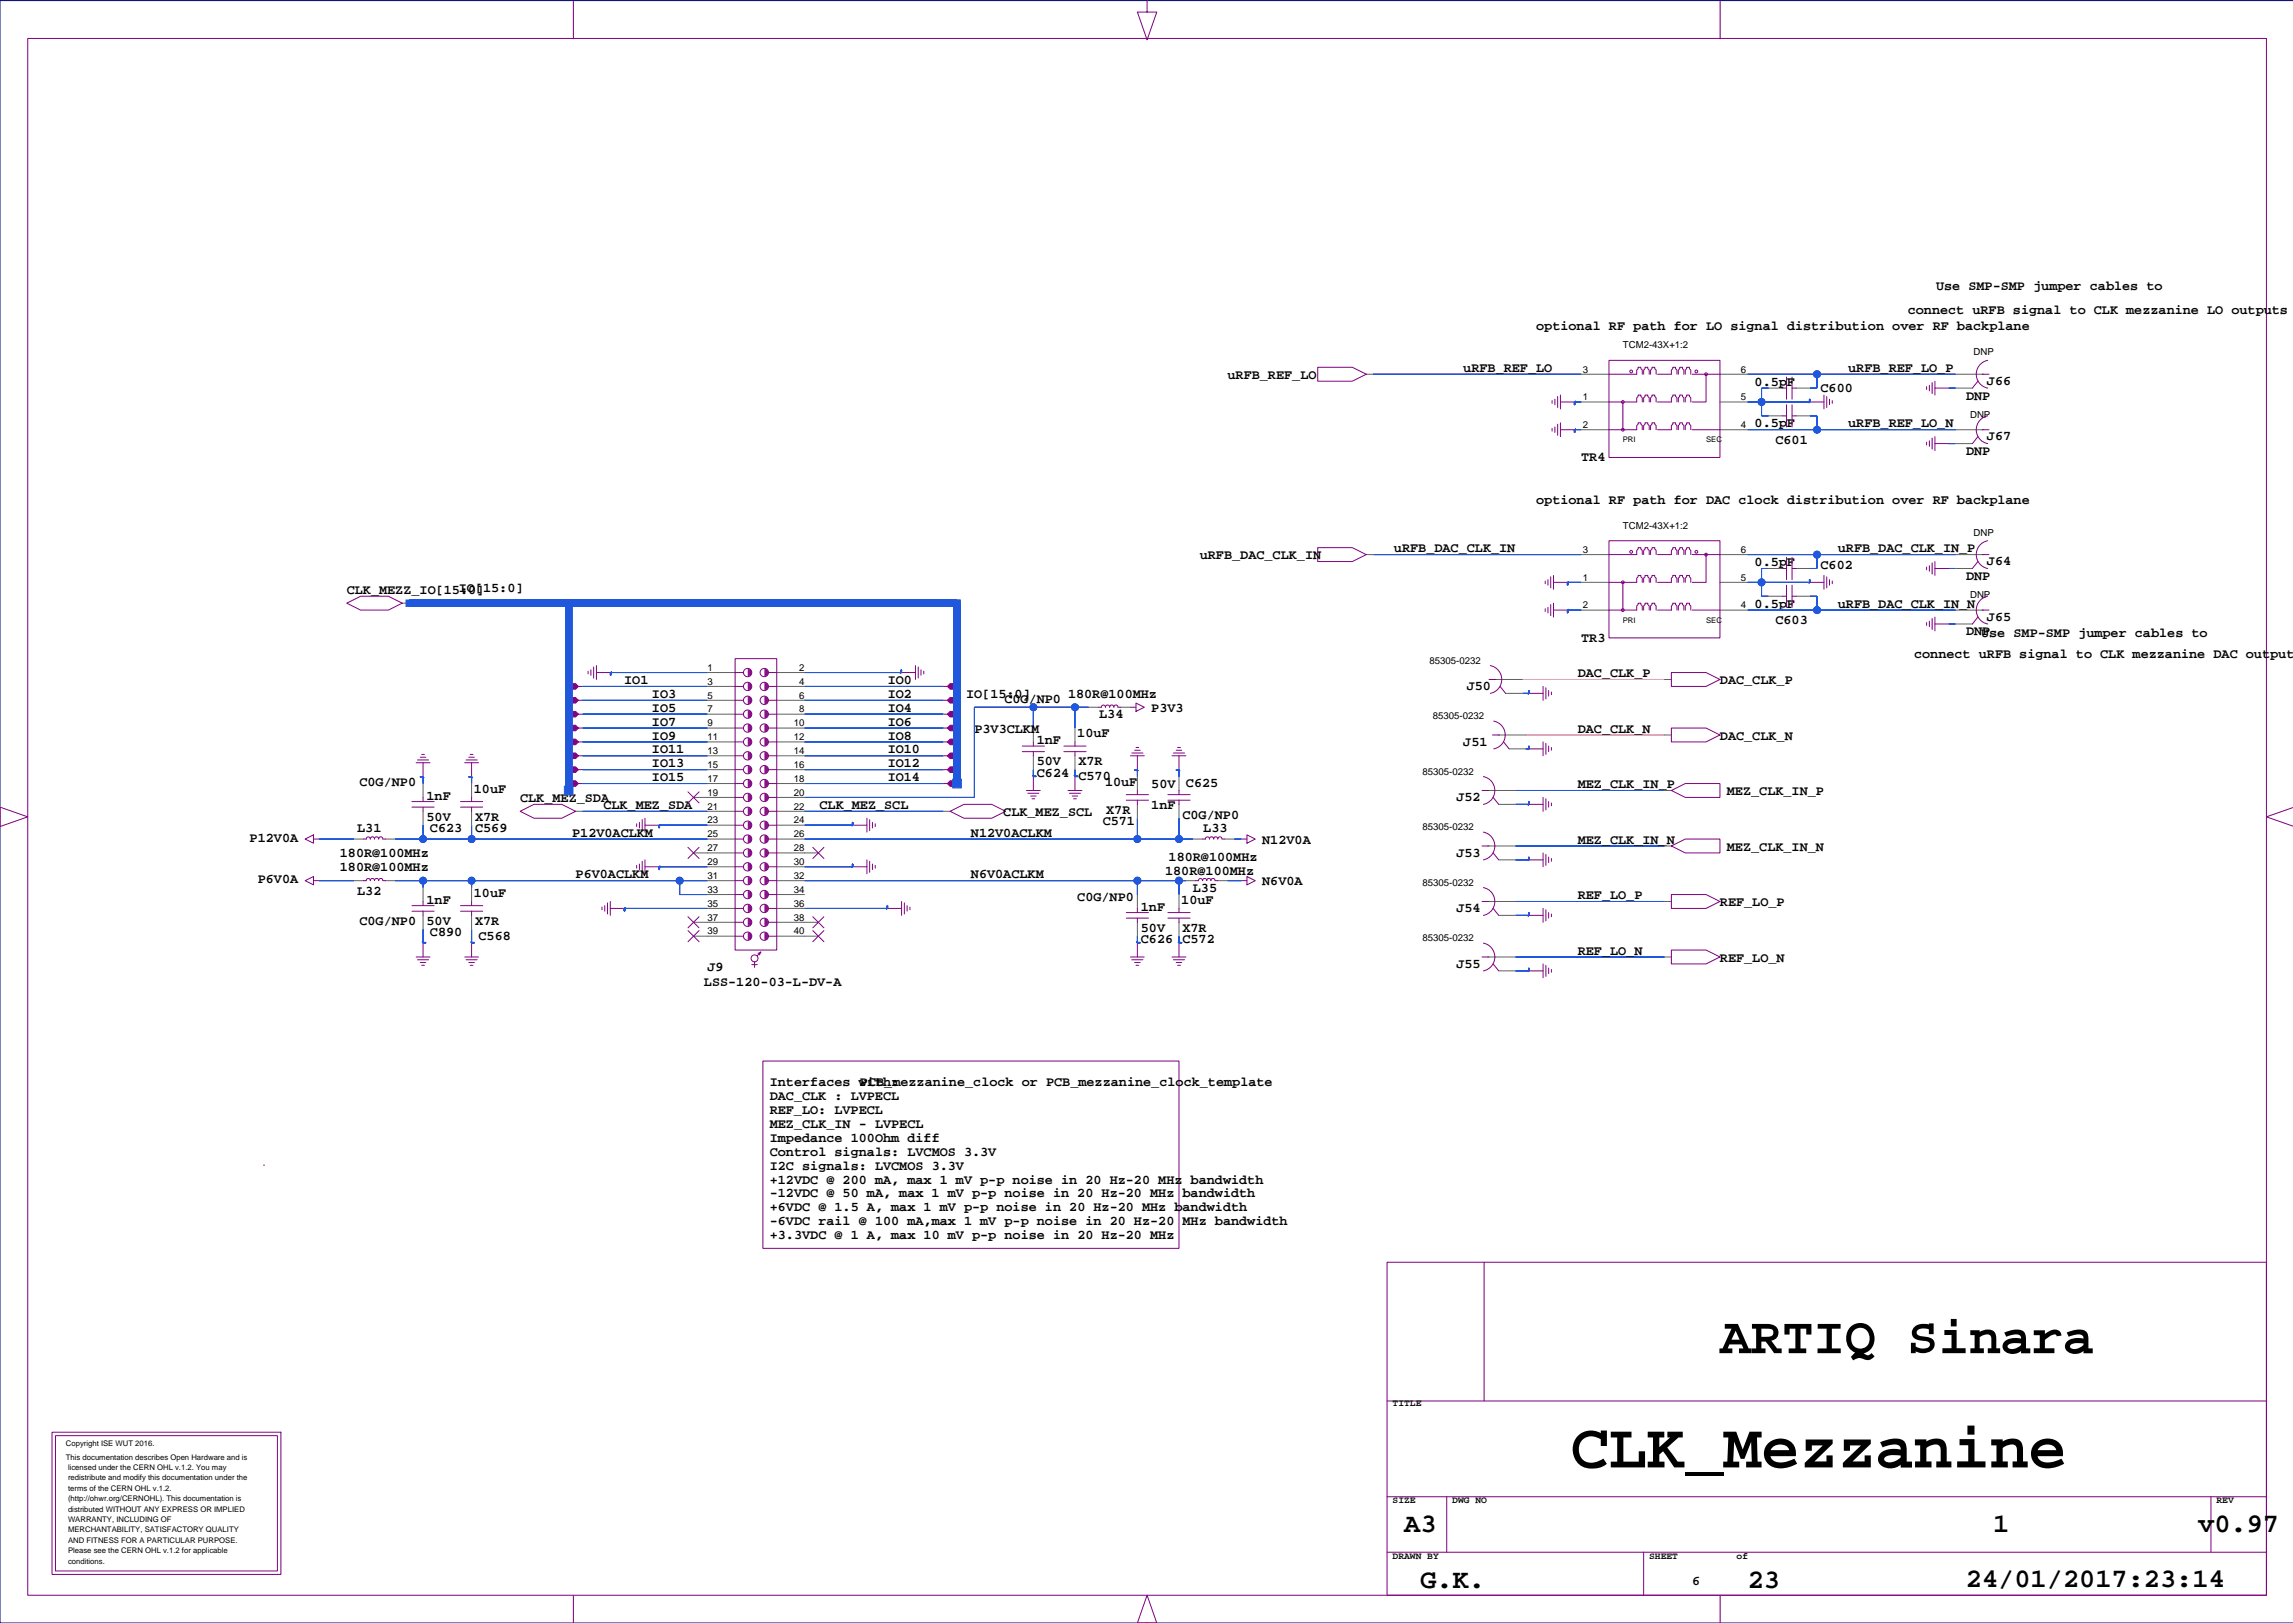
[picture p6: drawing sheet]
<svg xmlns="http://www.w3.org/2000/svg" width="420mm" height="297mm" viewBox="0 0 420 297" stroke-linecap="round" stroke-linejoin="round" font-family="sans-serif">
<defs><g id="words">
<text font-size="11.6" x="287.6" y="268.6">CLK_Mezzanine</text>
<text font-size="9.5" x="314.9" y="247.7">ARTIQ Sinara</text>
<g font-size="4.9">
<text x="257.1" y="280.4">A3</text>
<text x="364.9" y="280.4">1</text>
<text x="402.5" y="280.4">v0.97</text>
<text x="260" y="290.6">G.K.</text>
<text x="320" y="290.6">23</text>
<text x="359.9" y="290.4">24/01/2017:23:14</text>
</g>
<g font-size="2.5">
<text x="354.5" y="53.1">Use SMP-SMP jumper cables to</text>
<text x="349.3" y="57.5">connect uRFB signal to CLK mezzanine LO outputs</text>
<text x="281.2" y="60.4">optional RF path for LO signal distribution over RF backplane</text>
<text x="224.7" y="69.3">uRFB_REF_LO</text>
<text x="267.9" y="68.1">uRFB_REF_LO</text>
<text x="321.2" y="70.6">0.5pF</text>
<text x="333.3" y="71.7">C600</text>
<text x="338.4" y="68.1">uRFB_REF_LO_P</text>
<text x="363.8" y="70.5">J66</text>
<text x="360" y="73.1">DNP</text>
<text x="321.2" y="78.2">0.5pF</text>
<text x="325" y="81.2">C601</text>
<text x="338.4" y="78.2">uRFB_REF_LO_N</text>
<text x="360" y="83.3">DNP</text>
<text x="363.8" y="80.6">J67</text>
<text x="289.5" y="84.4">TR4</text>
<text x="281.2" y="92.2">optional RF path for DAC clock distribution over RF backplane</text>
<text x="255.2" y="101.1">uRFB_DAC_CLK_IN</text>
<text x="336.5" y="101.1">uRFB_DAC_CLK_IN_P</text>
<text x="219.7" y="102.3">uRFB_DAC_CLK_IN</text>
<text x="321.2" y="103.6">0.5pF</text>
<text x="333.3" y="104.1">C602</text>
<text x="360" y="106.1">DNP</text>
<text x="363.8" y="103.5">J64</text>
<text x="63.5" y="108.7">CLK_MEZZ_IO[15:0]</text>
<text x="84" y="108.3">IO[15:0]</text>
<text x="321.2" y="111.2">0.5pF</text>
<text x="336.5" y="111.2">uRFB_DAC_CLK_IN_N</text>
<text x="363.8" y="113.6">J65</text>
<text x="289.5" y="117.4">TR3</text>
<text x="325" y="114.3">C603</text>
<text x="360" y="116.3">DNP</text>
<text x="362.7" y="116.6">Use SMP-SMP jumper cables to</text>
<text x="114.3" y="125.2">IO1</text>
<text x="162.5" y="125.2">IO0</text>
<text x="288.9" y="123.9">DAC_CLK_P</text>
<text x="314.9" y="125.2">DAC_CLK_P</text>
<text x="350.4" y="120.4">connect uRFB signal to CLK mezzanine DAC outputs</text>
<text x="119.4" y="127.7">IO3</text>
<text x="119.4" y="130.3">IO5</text>
<text x="162.5" y="127.7">IO2</text>
<text x="162.5" y="130.3">IO4</text>
<text x="176.9" y="127.7">IO[15:0]</text>
<text x="183.9" y="128.6">C0G/NP0</text>
<text x="195.5" y="127.7">180R@100MHz</text>
<text x="201.2" y="131.4">L34</text>
<text x="210.8" y="130.3">P3V3</text>
<text x="268.5" y="126.3">J50</text>
<text x="119.4" y="132.8">IO7</text>
<text x="119.4" y="135.3">IO9</text>
<text x="119.4" y="137.9">IO11</text>
<text x="162.5" y="132.8">IO6</text>
<text x="162.5" y="135.3">IO8</text>
<text x="162.5" y="137.9">IO10</text>
<text x="178.4" y="134.1">P3V3CLKM</text>
<text x="189.8" y="136.2">1nF</text>
<text x="197.2" y="135">10uF</text>
<text x="267.9" y="136.5">J51</text>
<text x="288.9" y="134.1">DAC_CLK_N</text>
<text x="314.9" y="135.3">DAC_CLK_N</text>
<text x="65.8" y="143.9">C0G/NP0</text>
<text x="119.4" y="140.4">IO13</text>
<text x="119.4" y="143">IO15</text>
<text x="162.5" y="140.4">IO12</text>
<text x="162.5" y="143">IO14</text>
<text x="189.8" y="140.1">50V</text>
<text x="189.8" y="142.2">C624</text>
<text x="197.4" y="140.1">X7R</text>
<text x="197.4" y="142.8">C570</text>
<text x="202.3" y="143.9">10uF</text>
<text x="78.1" y="146.4">1nF</text>
<text x="86.8" y="145.1">10uF</text>
<text x="95.2" y="146.8">CLK_MEZ_SDA</text>
<text x="110.5" y="148">CLK_MEZ_SDA</text>
<text x="150" y="148">CLK_MEZ_SCL</text>
<text x="183.7" y="149.3">CLK_MEZ_SCL</text>
<text x="202.5" y="148.9">X7R</text>
<text x="210.8" y="144.2">50V</text>
<text x="210.8" y="148">1nF</text>
<text x="216.5" y="149.9">C0G/NP0</text>
<text x="217.1" y="144.1">C625</text>
<text x="266.6" y="146.6">J52</text>
<text x="288.9" y="144.2">MEZ_CLK_IN_P</text>
<text x="316.2" y="145.5">MEZ_CLK_IN_P</text>
<text x="45.7" y="154">P12V0A</text>
<text x="65.4" y="152.4">L31</text>
<text x="78.1" y="150.2">50V</text>
<text x="78.7" y="152.4">C623</text>
<text x="87" y="150.2">X7R</text>
<text x="87" y="152.4">C569</text>
<text x="104.8" y="153.1">P12V0ACLKM</text>
<text x="177.8" y="153.1">N12V0ACLKM</text>
<text x="201.9" y="151.1">C571</text>
<text x="220.3" y="152.4">L33</text>
<text x="231.1" y="154.4">N12V0A</text>
<text x="288.9" y="154.4">MEZ_CLK_IN_N</text>
<text x="316.2" y="155.7">MEZ_CLK_IN_N</text>
<text x="47.2" y="161.6">P6V0A</text>
<text x="62.2" y="156.9">180R@100MHz</text>
<text x="62.2" y="159.5">180R@100MHz</text>
<text x="105.4" y="160.7">P6V0ACLKM</text>
<text x="177.8" y="160.7">N6V0ACLKM</text>
<text x="213.3" y="160.1">180R@100MHz</text>
<text x="213.9" y="157.6">180R@100MHz</text>
<text x="266.6" y="156.8">J53</text>
<text x="65.4" y="163.8">L32</text>
<text x="78.1" y="165.4">1nF</text>
<text x="86.8" y="164.2">10uF</text>
<text x="197.2" y="164.8">C0G/NP0</text>
<text x="208.9" y="166.7">1nF</text>
<text x="216.3" y="165.4">10uF</text>
<text x="218.4" y="163.3">L35</text>
<text x="231.1" y="162">N6V0A</text>
<text x="266.6" y="167">J54</text>
<text x="288.9" y="164.5">REF_LO_P</text>
<text x="314.9" y="165.8">REF_LO_P</text>
<text x="65.8" y="169.3">C0G/NP0</text>
<text x="78.1" y="169.3">50V</text>
<text x="78.7" y="171.4">C890</text>
<text x="87" y="169.3">X7R</text>
<text x="87.6" y="172">C568</text>
<text x="208.9" y="170.5">50V</text>
<text x="208.9" y="172.7">C626</text>
<text x="216.5" y="170.5">X7R</text>
<text x="216.5" y="172.7">C572</text>
<text x="129.5" y="177.7">J9</text>
<text x="266.6" y="177.1">J55</text>
<text x="288.9" y="174.7">REF_LO_N</text>
<text x="314.9" y="176">REF_LO_N</text>
<text x="128.9" y="180.4">LSS-120-03-L-DV-A</text>
<text x="140.9" y="203.9">REF_LO: LVPECL</text>
<text x="140.9" y="201.4">DAC_CLK : LVPECL</text>
<text x="140.9" y="198.8">Interfaces with:</text>
<text x="157.4" y="198.8">PCB_mezzanine_clock or PCB_mezzanine_clock_template</text>
<text x="140.9" y="209">Impedance 100Ohm diff</text>
<text x="140.9" y="206.4">MEZ_CLK_IN - LVPECL</text>
<text x="140.9" y="211.5">Control signals: LVCMOS 3.3V</text>
<text x="140.9" y="214.1">I2C signals: LVCMOS 3.3V</text>
<text x="140.9" y="219.1">-12VDC @ 50 mA, max 1 mV p-p noise in 20 Hz-20 MHz bandwidth</text>
<text x="140.9" y="216.6">+12VDC @ 200 mA, max 1 mV p-p noise in 20 Hz-20 MHz bandwidth</text>
<text x="140.9" y="221.7">+6VDC @ 1.5 A, max 1 mV p-p noise in 20 Hz-20 MHz bandwidth</text>
<text x="140.9" y="224.2">-6VDC rail @ 100 mA,max 1 mV p-p noise in 20 Hz-20 MHz bandwidth</text>
<text x="140.9" y="226.8">+3.3VDC @ 1 A, max 10 mV p-p noise in 20 Hz-20 MHz</text>
<text x="309.8" y="290.1">6</text>
</g>
<g font-size="1.8">
<text x="297.1" y="63.7">TCM2-43X+1:2</text>
<text x="361.3" y="65">DNP</text>
<text x="289.8" y="68.2">3</text>
<text x="318.7" y="68.2">6</text>
<text x="289.8" y="73.3">1</text>
<text x="318.7" y="73.3">5</text>
<text x="360.7" y="76.4">DNP</text>
<text x="289.8" y="78.3">2</text>
<text x="318.7" y="78.3">4</text>
<text x="289.8" y="101.2">3</text>
<text x="297.1" y="96.7">TCM2-43X+1:2</text>
<text x="318.7" y="101.2">6</text>
<text x="361.3" y="98">DNP</text>
<text x="289.8" y="106.3">1</text>
<text x="318.7" y="106.3">5</text>
<text x="289.8" y="111.3">2</text>
<text x="318.7" y="111.3">4</text>
<text x="360.7" y="109.4">DNP</text>
<text x="129.5" y="125.3">3</text>
<text x="129.5" y="122.8">1</text>
<text x="146.3" y="125.3">4</text>
<text x="146.3" y="122.8">2</text>
<text x="261.7" y="121.5">85305-0232</text>
<text x="129.5" y="130.4">7</text>
<text x="129.5" y="127.9">5</text>
<text x="146.3" y="130.4">8</text>
<text x="146.3" y="127.9">6</text>
<text x="262.3" y="131.7">85305-0232</text>
<text x="129.5" y="135.5">11</text>
<text x="129.5" y="132.9">9</text>
<text x="145.3" y="135.5">12</text>
<text x="145.3" y="132.9">10</text>
<text x="129.5" y="143.1">17</text>
<text x="129.5" y="140.6">15</text>
<text x="129.5" y="138">13</text>
<text x="145.3" y="143.1">18</text>
<text x="145.3" y="140.6">16</text>
<text x="145.3" y="138">14</text>
<text x="260.4" y="141.8">85305-0232</text>
<text x="129.5" y="148.2">21</text>
<text x="129.5" y="145.6">19</text>
<text x="145.3" y="148.2">22</text>
<text x="145.3" y="145.6">20</text>
<text x="129.5" y="155.8">27</text>
<text x="129.5" y="153.2">25</text>
<text x="129.5" y="150.7">23</text>
<text x="145.3" y="155.8">28</text>
<text x="145.3" y="153.2">26</text>
<text x="145.3" y="150.7">24</text>
<text x="260.4" y="152">85305-0232</text>
<text x="129.5" y="160.9">31</text>
<text x="129.5" y="158.3">29</text>
<text x="145.3" y="160.9">32</text>
<text x="145.3" y="158.3">30</text>
<text x="129.5" y="165.9">35</text>
<text x="129.5" y="163.4">33</text>
<text x="145.3" y="165.9">36</text>
<text x="145.3" y="163.4">34</text>
<text x="260.4" y="162.1">85305-0232</text>
<text x="129.5" y="171">39</text>
<text x="129.5" y="168.5">37</text>
<text x="145.3" y="171">40</text>
<text x="145.3" y="168.5">38</text>
<text x="260.4" y="172.3">85305-0232</text>
<text x="255" y="257.4">TITLE</text>
<text x="255" y="275.2">SIZE</text>
<text x="265.9" y="275.2">DWG NO</text>
<text x="405.8" y="275.2">REV</text>
<text x="255" y="285.3">DRAWN BY</text>
<text x="301.9" y="285.3">SHEET</text>
<text x="317.9" y="285.3">of</text>
</g>
<g font-size="1.4">
<text x="297.1" y="80.9">PRI</text>
<text x="312.3" y="80.9">SEC</text>
<text x="297.1" y="113.9">PRI</text>
<text x="312.3" y="113.9">SEC</text>
<text x="12.1" y="267.1">This documentation describes Open Hardware and is</text>
<text x="12.1" y="264.6">Copyright ISE WUT 2016.</text>
<text x="12.5" y="269">licensed under the CERN OHL v.1.2. You may</text>
<text x="12.5" y="274.8">(http://ohwr.org/CERNOHL). This documentation is</text>
<text x="12.5" y="272.9">terms of the CERN OHL v.1.2.</text>
<text x="12.5" y="270.9">redistribute and modify this documentation under the</text>
<text x="12.5" y="280.5">MERCHANTABILITY, SATISFACTORY QUALITY</text>
<text x="12.5" y="278.6">WARRANTY, INCLUDING OF</text>
<text x="12.5" y="276.7">distributed WITHOUT ANY EXPRESS OR IMPLIED</text>
<text x="12.5" y="286.2">conditions.</text>
<text x="12.5" y="284.3">Please see the CERN OHL v.1.2 for applicable</text>
<text x="12.5" y="282.4">AND FITNESS FOR A PARTICULAR PURPOSE.</text>
</g>
</g></defs>
<path d="M419.9 .1h-419.9v296.9h419.9" fill="none" stroke="#000080" stroke-width=".18"/>
<g fill="none" stroke="#606060" stroke-width=".18">
<path d="M250.1 68.5h1.3M288.2 73.6h.1M288.2 78.6h.1M289.5 68.5h5.1M289.5 73.6h5.1M289.5 78.6h5.1M314.9 68.5h5.1M314.9 73.6h5.1M314.9 78.6h5.1M323.8 71h2.5M323.8 76.1h2.5M328.9 71h2.5"/>
<path d="M328.9 76.1h2.5M331.4 73.6h.1M356.8 71h.1M358.1 68.5h5M358.1 78.6h5M358.1 71h3M356.8 81.2h.1M358.1 81.2h3M73.6 110.4h1.3M250.1 101.5h1.3M287 106.6h.1M287 111.7h.1"/>
<path d="M289.5 101.5h5.1M289.5 106.6h5.1M289.5 111.7h5.1M314.9 101.5h5.1M314.9 106.6h5.1M314.9 111.7h5.1M323.8 104h2.5M323.8 109.1h2.5M328.9 104h2.5M328.9 109.1h2.5M331.4 106.6h.1M356.8 104h.1"/>
<path d="M356.8 114.2h.1M358.1 101.5h5M358.1 111.7h5M358.1 104h3M358.1 114.2h3M106.7 125.6h.1M106.7 128.2h.1M106.7 130.7h.1M106.7 133.2h.1M106.7 135.8h.1M106.7 138.3h.1M111.7 123.1h.1"/>
<path d="M129.5 123.1h5.1M129.5 125.6h5.1M129.5 128.2h5.1M129.5 130.7h5.1M129.5 133.2h5.1M129.5 135.8h5.1M129.5 138.3h5.1M142.2 123.1h5.1M142.2 125.6h5.1M142.2 128.2h5.1M142.2 130.7h5.1M142.2 133.2h5.1"/>
<path d="M142.2 135.8h5.1M142.2 138.3h5.1M165.1 123.1h.1M172.7 128.2h.1M172.7 125.6h.1M172.7 130.7h.1M172.7 133.2h.1M172.7 135.8h.1M172.7 138.3h.1M189.2 133.2v2.6M189.2 138.3v2.6M196.8 133.2v2.6"/>
<path d="M196.8 138.3v2.6M199.3 129.4h1.8M205.2 129.4h1.8M207 129.4h.1M273.6 124.4h5.1M274.3 134.5h5M275.7 126.9h3M276.3 137.1h3M280 126.9h.1M280 137.1h.1M304.7 134.5h1.3M304.7 124.4h1.3"/>
<path d="M58.4 153.6h.1M64.8 153.6h1.7M70.6 153.6h1.8M77.5 142.1h.1M77.5 143.4v2.5M77.5 148.5v2.5M86.3 142.1h.1M86.3 143.4v2.5M86.3 148.5v2.5M105.4 148.5h1.3M106.7 140.9h.1M106.7 143.4h.1"/>
<path d="M120.6 158.6h.1M120.6 151h.1M127 145.9h7.6M127 156.1h7.6M129.5 148.5h5.1M129.5 153.6h5.1M129.5 140.9h5.1M129.5 143.4h5.1M129.5 151h5.1M129.5 158.6h5.1M142.2 148.5h5.1M142.2 153.6h5.1"/>
<path d="M142.2 140.9h5.1M142.2 143.4h5.1M142.2 145.9h5.1M142.2 151h5.1M142.2 156.1h7.6M142.2 158.6h5.1M156.2 151h.1M156.2 158.6h.1M172.7 140.9h.1M172.7 143.4h.1M172.7 148.5h1.3M189.2 142.1h.1"/>
<path d="M196.8 142.1h.1M208.2 140.9h.1M208.2 142.1v2.6M208.2 147.2v2.6M215.9 140.9h.1M215.9 142.1v2.6M215.9 147.2v2.6M218.4 153.6h1.8M224.2 153.6h1.8M227.3 153.6h.1M272.4 144.7h5M272.4 154.8h5"/>
<path d="M274.4 147.2h3M274.4 157.4h3M280 147.2h.1M280 157.4h.1M304.7 144.7h1.3M304.7 154.8h1.3M58.4 161.2h.1M64.8 161.2h1.7M70.6 161.2h1.8M77.5 172.6h.1M77.5 162.4v2.6M77.5 167.5v2.6"/>
<path d="M86.3 172.6h.1M86.3 162.4v2.6M86.3 167.5v2.6M114.3 166.3h.1M127 168.8h7.6M127 171.3h7.6M129.5 161.2h5.1M129.5 163.7h5.1M129.5 166.3h5.1M142.2 161.2h5.1M142.2 163.7h5.1M142.2 166.3h5.1"/>
<path d="M142.2 168.8h7.6M142.2 171.3h7.6M162.5 166.3h.1M208.2 172.6h.1M208.2 163.7v2.6M208.2 168.8v2.5M215.9 172.6h.1M215.9 163.7v2.6M215.9 168.8v2.5M217.1 161.2h1.8M223 161.2h1.7M227.3 161.2h.1"/>
<path d="M272.4 175.1h5M272.4 165h5M274.4 167.5h3M274.4 177.7h3M280 167.5h.1M280 177.7h.1M304.7 175.1h1.3M304.7 165h1.3"/>
</g>
<g fill="none" stroke="#800080" stroke-width=".18">
<path d="M210 0v2.2h1.8l-1.8 5.1-1.8-5.1h1.8M5.1 7h409.8v285h-409.8zM105 .2v6.9M314.9 .2v6.9M241.2 67.2h6.4l2.5 1.3-2.5 1.3h-6.4zM284.2 73.3v.5M284.2 78.4v.5M284.7 73.1v1M284.7 78.1v1.1M285.2 72.6v2M285.2 77.6v2.1M285.7 78.6h2.5"/>
<path d="M285.7 73.6h2.5M285.7 72.3v2.5M285.7 77.4v2.5M294.6 66h20.3v17.7h-20.3zM294.6 68.5h5.1v-.8l.2-.2v-.3h.5v.3l.3 .2v.8M294.6 78.6h2.5M294.6 73.6h2.5M300.7 73.6v-.8l-.3-.2v-.3h-.5v.3l-.2 .2v.8h-2.6v5h2.6v-.7l.2-.3v-.2h.5v.2l.3 .3v.7M300.9 68.5v-.8l.3-.2v-.3h.5v.3l.2 .2v.8M300.9 78.6v-.7l.3-.3v-.2h.5v.2l.2 .3v.7M300.9 73.6v-.8l.3-.2v-.3h.5v.3l.2 .2v.8M302.2 68.5v-.8l.2-.2v-.3h.6v.3l.2 .2v.8"/>
<path d="M302.2 78.6v-.7l.2-.3v-.2h.6v.2l.2 .3v.7M302.2 73.6v-.8l.2-.2v-.3h.6v.3l.2 .2v.8M303.5 68.5h2.5v-.8l.3-.2v-.3h.5v.3l.2 .2v.8M303.5 73.6h2.5v-.8l.3-.2v-.3h.5v.3l.2 .2v.8M303.5 78.6h2.5v-.7l.3-.3v-.2h.5v.2l.2 .3v.7M307.3 68.5v-.8l.2-.2v-.3h.5v.3l.3 .2v.8M307.3 73.6v-.8l.2-.2v-.3h.5v.3l.3 .2v.8M307.3 78.6v-.7l.2-.3v-.2h.5v.2l.3 .3v.7M308.5 68.5v-.8l.3-.2v-.3h.5v.3l.3 .2v.8M308.5 73.6v-.8l.3-.2v-.3h.5v.3l.3 .2v.8M308.5 78.6v-.7l.3-.3v-.2h.5v.2l.3 .3v.7M309.8 68.5h2.5v5.1h-2.5"/>
<path d="M309.8 78.6h5.1M312.3 68.5h2.6M326.3 71h.8M326.3 76.1h.8M327.1 69v4.1M327.1 74.1v4M328.1 71h.8M328.1 69v4.1M328.1 74.1v4M328.1 76.1h.8M331.4 73.6h2.5M333.9 72.3v2.5"/>
<path d="M334.4 72.6v2M334.9 73.1v1M335.5 73.3v.5M352.7 70.8v.5M353.2 70.5v1M353.7 70v2M354.2 69.8v2.5M354.2 79.9v2.6M354.2 71h2.6M362.1 69.8l-1 1.2M362.1 79.9l-1 1.3M362.9 78.6h1.3"/>
<path d="M362.9 68.5h1.3M363.9 65.9a2.59 2.59 0 0 0-2.1 2.6 2.59 2.59 0 0 0 2.1 2.5M363.9 76.1a2.59 2.59 0 0 0-2.1 2.5 2.59 2.59 0 0 0 2.1 2.6M294.6 99h20.3v17.7h-20.3zM352.7 80.9v.5M353.2 80.7v1M353.7 80.2v2M354.2 81.2h2.6M363.9 99a2.59 2.59 0 0 0-2.1 2.5 2.59 2.59 0 0 0 2.1 2.5M63.5 110.4l2.5-1.3h5.1l2.5 1.3-2.5 1.3h-5.1zM241.2 100.2h6.4l2.5 1.3-2.5 1.3h-6.4zM282.9 106.3v.5"/>
<path d="M282.9 111.4v.5M283.4 106.1v1M283.4 111.2v1M283.9 105.6v2M283.9 110.6v2.1M284.4 111.7h2.6M284.4 106.6h2.6M284.4 105.3v2.6M284.4 110.4v2.5M294.6 101.5h5.1v-.8l.2-.2v-.3h.5v.3l.3 .2v.8M294.6 111.7h2.5M294.6 106.6h2.5"/>
<path d="M300.7 106.6v-.8l-.3-.2v-.3h-.5v.3l-.2 .2v.8h-2.6v5.1h2.6v-.8l.2-.3v-.2h.5v.2l.3 .3v.8M300.9 101.5v-.8l.3-.2v-.3h.5v.3l.2 .2v.8M300.9 111.7v-.8l.3-.3v-.2h.5v.2l.2 .3v.8M300.9 106.6v-.8l.3-.2v-.3h.5v.3l.2 .2v.8M302.2 101.5v-.8l.2-.2v-.3h.6v.3l.2 .2v.8M302.2 111.7v-.8l.2-.3v-.2h.6v.2l.2 .3v.8M302.2 106.6v-.8l.2-.2v-.3h.6v.3l.2 .2v.8M303.5 101.5h2.5v-.8l.3-.2v-.3h.5v.3l.2 .2v.8M303.5 106.6h2.5v-.8l.3-.2v-.3h.5v.3l.2 .2v.8M303.5 111.7h2.5v-.8l.3-.3v-.2h.5v.2l.2 .3v.8M307.3 101.5v-.8l.2-.2v-.3h.5v.3l.3 .2v.8M307.3 106.6v-.8l.2-.2v-.3h.5v.3l.3 .2v.8"/>
<path d="M307.3 111.7v-.8l.2-.3v-.2h.5v.2l.3 .3v.8M308.5 101.5v-.8l.3-.2v-.3h.5v.3l.3 .2v.8M308.5 106.6v-.8l.3-.2v-.3h.5v.3l.3 .2v.8M308.5 111.7v-.8l.3-.3v-.2h.5v.2l.3 .3v.8M309.8 101.5h2.5v5.1h-2.5M309.8 111.7h5.1M312.3 101.5h2.6M326.3 104h.8M326.3 109.1h.8M327.1 102v4.1M327.1 107.1v4.1M328.1 104h.8"/>
<path d="M328.1 102v4.1M328.1 107.1v4.1M328.1 109.1h.8M331.4 106.6h2.5M333.9 105.3v2.6M334.4 105.6v2M334.9 106.1v1M335.5 106.3v.5M352.7 103.8v.5M352.7 113.9v.6M353.2 103.5v1.1M353.2 113.7v1"/>
<path d="M353.7 103v2.1M353.7 113.2v2M354.2 104h2.6M354.2 102.8v2.5M354.2 112.9v2.6M354.2 114.2h2.6M362.1 102.8l-1 1.2M362.1 112.9l-1 1.3M362.9 111.7h1.3M362.9 101.5h1.3M363.9 109.1a2.59 2.59 0 0 0-2.1 2.6 2.59 2.59 0 0 0 2.1 2.5M76.2 139.6h2.5"/>
<path d="M76.4 139.1h2.1M76.9 138.6h1.1M77.2 138.1h.5M77.5 139.6v2.5M85.1 139.6h2.5M85.3 139.1h2.1M85.8 138.6h1M86.1 138.1h.5M86.3 139.6v2.5M105.9 128.2h.8M105.9 125.6h.8M105.9 130.7h.8"/>
<path d="M105.9 133.2h.8M105.9 135.8h.8M105.9 138.3h.8M107.7 122.8v.5M108.2 122.6v1M108.7 122.1v2M109.2 123.1h2.5M109.2 121.8v2.6M134.6 120.5h7.6v53.4h-7.6zM134.6 123.1h1.5M134.6 128.2h1.5M134.6 125.6h1.5"/>
<path d="M134.6 130.7h1.5M134.6 133.2h1.5M134.6 135.8h1.5M134.6 138.3h1.5M137 122.5v1.2M137 125v1.3M137 127.5v1.3M137 130.1v1.2M137 132.6v1.3M137 135.2v1.2M137 137.7v1.3M137.1 122.5v1.2"/>
<path d="M137.1 125v1.3M137.1 127.5v1.3M137.1 130.1v1.2M137.1 132.6v1.3M137.1 135.2v1.2M137.1 137.7v1.3M137.3 122.6v1M137.3 125.1v1M137.3 127.7v1M137.3 130.2v1M137.3 132.7v1.1M137.3 135.3v1"/>
<path d="M137.3 137.8v1M137.4 122.6v1M137.4 125.1v1M137.4 127.7v1M137.4 130.2v1M137.4 132.7v1.1M137.4 135.3v1M137.4 137.8v1M137.5 122.8v.5M137.5 125.4v.5M137.5 127.9v.5M137.5 130.5v.5"/>
<path d="M137.5 133v.5M137.5 135.5v.5M137.5 138.1v.5M140 122.5v1.2M140 125v1.3M140 127.5v1.3M140 130.1v1.2M140 132.6v1.3M140 135.2v1.2M140 137.7v1.3M140.2 122.5v1.2M140.2 125v1.3"/>
<path d="M140.2 127.5v1.3M140.2 130.1v1.2M140.2 132.6v1.3M140.2 135.2v1.2M140.2 137.7v1.3M140.3 122.6v1M140.3 125.1v1M140.3 127.7v1M140.3 130.2v1M140.3 132.7v1.1M140.3 135.3v1M140.3 137.8v1"/>
<path d="M140.4 122.6v1M140.4 125.1v1M140.4 127.7v1M140.4 130.2v1M140.4 132.7v1.1M140.4 135.3v1M140.4 137.8v1M140.6 122.8v.5M140.6 125.4v.5M140.6 127.9v.5M140.6 130.5v.5M140.6 133v.5"/>
<path d="M140.6 135.5v.5M140.6 138.1v.5M140.7 123.1h1.5M140.7 128.2h1.5M140.7 125.6h1.5M140.7 130.7h1.5M140.7 133.2h1.5M140.7 135.8h1.5M140.7 138.3h1.5M165.1 123.1h2.5M167.6 121.8v2.6M168.1 122.1v2"/>
<path d="M168.6 122.6v1M169.1 122.8v.5M172.7 128.2h.7M172.7 125.6h.7M172.7 130.7h.7M172.7 133.2h.7M172.7 135.8h.7M172.7 138.3h.7M187.2 136.5h4M187.2 137.6h4M189.2 135.8v.7M189.2 137.6v.7"/>
<path d="M194.8 136.5h4M194.8 137.6h4M196.8 135.8v.7M196.8 137.6v.7M201.1 129.4l.5 .1a.38 .38 0 0 1 .4-.5 .38 .38 0 0 1 .4 .4 .38 .38 0 0 1 .4-.4 .38 .38 0 0 1 .4 .4 .38 .38 0 0 1 .3-.4 .38 .38 0 0 1 .4 .4 .38 .38 0 0 1 .4-.4 .38 .38 0 0 1 .4 .4h.5M207 138.3h2.5M207 129.4h1M207.2 137.8h2M207.7 137.3h1M208 128.7l1.5 .7-1.5 .8zM208 136.8h.5M208.2 138.3v2.6"/>
<path d="M214.6 138.3h2.5M214.8 137.8h2.1M215.3 137.3h1.1M215.6 136.8h.5M215.9 138.3v2.6M272.6 124.4h1.3M272.8 121.8a2.59 2.59 0 0 1 2.1 2.6 2.59 2.59 0 0 1-2.1 2.5M273.2 134.5h1.3M273.5 132a2.59 2.59 0 0 1 2.1 2.5 2.59 2.59 0 0 1-2.1 2.6M274.6 125.6l1.1 1.3M275.3 135.8l1 1.3M280 126.9h2.5"/>
<path d="M280 137.1h2.5M282.5 125.6v2.6M282.5 135.8v2.5M283 125.9v2M283 136v2.1M283.5 126.4v1M283.5 136.5v1.1M284 126.6v.6M284 136.8v.5M306 133.2h6.3l2.6 1.3-2.6 1.3h-6.3zM306 123.1h6.3l2.6 1.3-2.6 1.2h-6.3zM-.1 149.5l.1-1.8 5.1 1.8-5.1 1.8v-1.8"/>
<path d="M55.9 153.6l1.5-.8v1.5zM57.4 153.6h1M66.5 153.6h.5a.38 .38 0 0 1 .4-.4 .38 .38 0 0 1 .4 .4 .38 .38 0 0 1 .4-.4 .38 .38 0 0 1 .4 .3 .38 .38 0 0 1 .3-.3 .38 .38 0 0 1 .4 .3 .38 .38 0 0 1 .4-.3 .38 .38 0 0 1 .4 .3l.5 .1M75.4 146.7h4.1M75.4 147.7h4.1M77.5 145.9v.8M77.5 147.7v.8M84.3 146.7h4.1M84.3 147.7h4.1M86.3 145.9v.8M86.3 147.7v.8M95.2 148.5l2.6-1.3h5l2.6 1.3-2.6 1.3h-5z"/>
<path d="M105.9 140.9h.8M105.9 143.4h.8M116.6 150.8v.5M116.6 158.4v.5M117.1 150.5v1M117.1 158.1v1M117.6 150v2M117.6 157.6v2.1M118.1 151h2.5M118.1 158.6h2.5M118.1 149.8v2.5M118.1 157.4v2.5"/>
<path d="M126 155.1l2 2M126 144.9l2 2.1M128 155.1l-2 2M128 144.9l-2 2.1M134.6 151h1.5M134.6 158.6h1.5M134.6 153.6h1.5M134.6 140.9h1.5M134.6 143.4h1.5M134.6 145.9h1.5M134.6 148.5h1.5M134.6 156.1h1.5"/>
<path d="M137 140.2v1.3M137 142.8v1.2M137 145.3v1.3M137 147.8v1.3M137 150.4v1.3M137 152.9v1.3M137 155.5v1.2M137 158v1.3M137.1 140.2v1.3M137.1 142.8v1.2M137.1 145.3v1.3M137.1 147.8v1.3"/>
<path d="M137.1 150.4v1.3M137.1 152.9v1.3M137.1 155.5v1.2M137.1 158v1.3M137.3 140.4v1M137.3 142.9v1M137.3 145.4v1.1M137.3 148v1M137.3 150.5v1M137.3 153.1v1M137.3 155.6v1M137.3 158.1v1"/>
<path d="M137.4 140.4v1M137.4 142.9v1M137.4 145.4v1.1M137.4 148v1M137.4 150.5v1M137.4 153.1v1M137.4 155.6v1M137.4 158.1v1M137.5 140.6v.5M137.5 143.1v.6M137.5 145.7v.5M137.5 148.2v.5"/>
<path d="M137.5 150.8v.5M137.5 153.3v.5M137.5 155.8v.6M137.5 158.4v.5M140 140.2v1.3M140 142.8v1.2M140 145.3v1.3M140 147.8v1.3M140 150.4v1.3M140 152.9v1.3M140 155.5v1.2M140 158v1.3"/>
<path d="M140.2 140.2v1.3M140.2 142.8v1.2M140.2 145.3v1.3M140.2 147.8v1.3M140.2 150.4v1.3M140.2 152.9v1.3M140.2 155.5v1.2M140.2 158v1.3M140.3 140.4v1M140.3 142.9v1M140.3 145.4v1.1M140.3 148v1"/>
<path d="M140.3 150.5v1M140.3 153.1v1M140.3 155.6v1M140.3 158.1v1M140.4 140.4v1M140.4 142.9v1M140.4 145.4v1.1M140.4 148v1M140.4 150.5v1M140.4 153.1v1M140.4 155.6v1M140.4 158.1v1"/>
<path d="M140.6 140.6v.5M140.6 143.1v.6M140.6 145.7v.5M140.6 148.2v.5M140.6 150.8v.5M140.6 153.3v.5M140.6 155.8v.6M140.6 158.4v.5M140.7 151h1.5M140.7 158.6h1.5M140.7 153.6h1.5M140.7 140.9h1.5"/>
<path d="M140.7 143.4h1.5M140.7 145.9h1.5M140.7 148.5h1.5M140.7 156.1h1.5M148.8 155.1l2 2M150.8 155.1l-2 2M156.2 151h2.5M156.2 158.6h2.5M158.7 149.8v2.5M158.7 157.4v2.5M159.2 150v2M159.2 157.6v2.1"/>
<path d="M159.7 150.5v1M159.7 158.1v1M160.2 150.8v.5M160.2 158.4v.5M172.7 140.9h.7M172.7 143.4h.7M174 148.5l2.5-1.3h5.1l2.5 1.3-2.5 1.3h-5.1zM187.9 144.7h2.6M188.2 145.2h2M188.7 145.7h1M188.9 146.2h.5M189.2 142.1v2.6"/>
<path d="M195.5 144.7h2.6M195.8 145.2h2M196.3 145.7h1M196.6 146.2h.5M196.8 142.1v2.6M206.2 146.5h4.1M206.2 145.4h4.1M208.2 144.7v.7M208.2 146.5v.7M213.8 146.5h4.1M213.8 145.4h4.1M215.9 144.7v.7"/>
<path d="M215.9 146.5v.7M220.2 153.6h.5a.38 .38 0 0 1 .4-.4 .38 .38 0 0 1 .3 .4 .38 .38 0 0 1 .4-.4 .38 .38 0 0 1 .4 .3 .38 .38 0 0 1 .4-.3 .38 .38 0 0 1 .4 .3 .38 .38 0 0 1 .3-.3 .38 .38 0 0 1 .4 .3l.5 .1M227.3 153.6h1M228.3 152.8l1.5 .8-1.5 .7zM271.3 144.7h1.3M271.3 154.8h1.3M271.6 142.1a2.59 2.59 0 0 1 2.1 2.6 2.59 2.59 0 0 1-2.1 2.5M271.6 152.3a2.59 2.59 0 0 1 2.1 2.5 2.59 2.59 0 0 1-2.1 2.6M273.4 145.9l1 1.3M273.4 156.1l1 1.3M280 147.2h2.5M280 157.4h2.5"/>
<path d="M282.5 145.9v2.6M282.5 156.1v2.5M283 146.2v2M283 156.4v2M283.5 146.7v1M283.5 156.9v1M284 147v.5M284 157.1v.5M306 144.7l2.5-1.3h6.4v2.5h-6.4zM306 154.8l2.5-1.2h6.4v2.5h-6.4zM419.9 147.8l-5 1.7 5 1.7M55.9 161.2l1.5-.8v1.5z"/>
<path d="M57.4 161.2h1M66.5 161.2h.5M67.8 161.2a.38 .38 0 0 0-.4-.4 .38 .38 0 0 0-.4 .4M67.8 161.2a.38 .38 0 0 1 .4-.4 .38 .38 0 0 1 .4 .4 .38 .38 0 0 1 .3-.4 .38 .38 0 0 1 .4 .4 .38 .38 0 0 1 .4-.4 .38 .38 0 0 1 .4 .4h.5M75.4 165.8h4.1M75.4 166.8h4.1M76.2 175.1h2.5M76.4 175.7h2.1M76.9 176.2h1.1M77.2 176.7h.5M77.5 165v.8M77.5 166.8v.7"/>
<path d="M77.5 172.6v2.5M84.3 165.8h4.1M84.3 166.8h4.1M85.1 175.1h2.5M85.3 175.7h2.1M85.8 176.2h1M86.1 176.7h.5M86.3 165v.8M86.3 166.8v.7M86.3 172.6v2.5M110.2 166v.5M110.7 165.8v1"/>
<path d="M111.2 165.2v2.1M111.7 166.3h2.6M111.7 165v2.5M126 167.8l2 2M126 170.3l2 2.1M128 167.8l-2 2M128 170.3l-2 2.1M134.6 166.3h1.5M134.6 161.2h1.5M134.6 163.7h1.5M134.6 168.8h1.5M134.6 171.3h1.5"/>
<path d="M137 160.5v1.3M137 163.1v1.3M137 165.6v1.3M137 168.2v1.2M137 170.7v1.3M137.1 160.5v1.3M137.1 163.1v1.3M137.1 165.6v1.3M137.1 168.2v1.2M137.1 170.7v1.3M137.3 160.7v1M137.3 163.2v1"/>
<path d="M137.3 165.8v1M137.3 168.3v1M137.3 170.8v1M137.4 160.7v1M137.4 163.2v1M137.4 165.8v1M137.4 168.3v1M137.4 170.8v1M137.5 160.9v.5M137.5 163.5v.5M137.5 166v.5M137.5 168.5v.6"/>
<path d="M137.5 171.1v.5M137.6 176.5h1.1M138.1 176v1.1M139.3 174.3l-.6 .6M139.3 174.3l-.3 .5M139.3 174.3l-.5 .2M140 160.5v1.3M140 163.1v1.3M140 165.6v1.3M140 168.2v1.2M140 170.7v1.3M140.2 160.5v1.3"/>
<path d="M140.2 163.1v1.3M140.2 165.6v1.3M140.2 168.2v1.2M140.2 170.7v1.3M140.3 160.7v1M140.3 163.2v1M140.3 165.8v1M140.3 168.3v1M140.3 170.8v1M140.4 160.7v1M140.4 163.2v1M140.4 165.8v1"/>
<path d="M140.4 168.3v1M140.4 170.8v1M140.6 160.9v.5M140.6 163.5v.5M140.6 166v.5M140.6 168.5v.6M140.6 171.1v.5M140.7 166.3h1.5M140.7 161.2h1.5M140.7 163.7h1.5M140.7 168.8h1.5M140.7 171.3h1.5"/>
<path d="M148.8 170.3l2 2.1M148.8 167.8l2 2M150.8 170.3l-2 2.1M150.8 167.8l-2 2M162.5 166.3h2.6M165.1 165v2.5M165.6 165.2v2.1M166.1 165.8v1M166.6 166v.5M206.2 167h4.1M206.2 168h4.1M207 175.1h2.5"/>
<path d="M207.2 175.7h2M207.7 176.2h1M208 176.7h.5M208.2 166.3v.7M208.2 168v.8M208.2 172.6v2.5M213.8 167h4.1M213.8 168h4.1M214.6 175.1h2.5M214.8 175.7h2.1M215.3 176.2h1.1M215.6 176.7h.5"/>
<path d="M215.9 166.3v.7M215.9 168v.8M215.9 172.6v2.5M218.9 161.2h.5M220.2 161.2a.38 .38 0 0 0-.4-.4 .38 .38 0 0 0-.4 .4M220.2 161.2a.38 .38 0 0 1 .3-.4 .38 .38 0 0 1 .4 .4 .38 .38 0 0 1 .4-.4 .38 .38 0 0 1 .4 .4 .38 .38 0 0 1 .4-.4 .38 .38 0 0 1 .4 .4h.5M227.3 161.2h1M228.3 160.4l1.5 .8-1.5 .7zM271.3 175.1h1.3M271.3 165h1.3M271.6 162.4a2.59 2.59 0 0 1 2.1 2.6 2.59 2.59 0 0 1-2.1 2.5M271.6 172.6a2.59 2.59 0 0 1 2.1 2.5 2.59 2.59 0 0 1-2.1 2.6"/>
<path d="M273.4 166.3l1 1.2M273.4 176.4l1 1.3M280 167.5h2.5M280 177.7h2.5M282.5 166.3v2.5M282.5 176.4v2.6M283 166.5v2M283 176.7v2M283.5 167v1M283.5 177.2v1M284 167.3v.5M284 177.4v.5"/>
<path d="M306 173.9h6.3l2.6 1.2-2.6 1.3h-6.3zM306 163.7h6.3l2.6 1.3-2.6 1.3h-6.3zM139.7 194.2h76.2v34.3h-76.2zM48.2 213.2h.1M253.9 231h161v61h-161zM271.7 231v25.4M253.9 256.4h161M9.5 262.1h41.9v26.1h-41.9zM10.2 262.8h40.6v24.7h-40.6zM253.9 273.9h161M264.9 273.9v10.2M404.8 273.9v10.2"/>
<path d="M105 292v5.1M210 297h1.8l-1.8-5-1.8 5 1.8 .1M253.9 284.1h161M300.9 284.1v7.9M314.9 292v5.1"/>
<circle cx="297.1" cy="73.6" r=".25"/>
<circle cx="297.1" cy="78.6" r=".25"/>
<circle cx="298.6" cy="68" r=".25"/>
<circle cx="310.6" cy="68" r=".25"/>
<circle cx="312.3" cy="68.5" r=".25"/>
<circle cx="297.1" cy="111.7" r=".25"/>
<circle cx="297.1" cy="106.6" r=".25"/>
<circle cx="298.6" cy="101" r=".25"/>
<circle cx="310.6" cy="101" r=".25"/>
<circle cx="312.3" cy="101.5" r=".25"/>
<circle cx="136.9" cy="138.3" r=".76"/>
<circle cx="136.9" cy="125.6" r=".76"/>
<circle cx="136.9" cy="133.2" r=".76"/>
<circle cx="136.9" cy="135.8" r=".76"/>
<circle cx="136.9" cy="123.1" r=".76"/>
<circle cx="136.9" cy="128.2" r=".76"/>
<circle cx="136.9" cy="130.7" r=".76"/>
<circle cx="139.9" cy="138.3" r=".76"/>
<circle cx="139.9" cy="125.6" r=".76"/>
<circle cx="139.9" cy="133.2" r=".76"/>
<circle cx="139.9" cy="135.8" r=".76"/>
<circle cx="139.9" cy="128.2" r=".76"/>
<circle cx="139.9" cy="123.1" r=".76"/>
<circle cx="139.9" cy="130.7" r=".76"/>
<circle cx="136.9" cy="140.9" r=".76"/>
<circle cx="136.9" cy="148.5" r=".76"/>
<circle cx="136.9" cy="145.9" r=".76"/>
<circle cx="136.9" cy="153.6" r=".76"/>
<circle cx="136.9" cy="156.1" r=".76"/>
<circle cx="136.9" cy="151" r=".76"/>
<circle cx="136.9" cy="158.6" r=".76"/>
<circle cx="136.9" cy="143.4" r=".76"/>
<circle cx="139.9" cy="140.9" r=".76"/>
<circle cx="139.9" cy="148.5" r=".76"/>
<circle cx="139.9" cy="145.9" r=".76"/>
<circle cx="139.9" cy="153.6" r=".76"/>
<circle cx="139.9" cy="158.6" r=".76"/>
<circle cx="139.9" cy="143.4" r=".76"/>
<circle cx="139.9" cy="151" r=".76"/>
<circle cx="139.9" cy="156.1" r=".76"/>
<circle cx="136.9" cy="166.3" r=".76"/>
<circle cx="136.9" cy="168.8" r=".76"/>
<circle cx="136.9" cy="161.2" r=".76"/>
<circle cx="136.9" cy="163.7" r=".76"/>
<circle cx="136.9" cy="171.3" r=".76"/>
<circle cx="138.1" cy="175.4" r=".63"/>
<circle cx="139.9" cy="166.3" r=".76"/>
<circle cx="139.9" cy="168.8" r=".76"/>
<circle cx="139.9" cy="161.2" r=".76"/>
<circle cx="139.9" cy="163.7" r=".76"/>
<circle cx="139.9" cy="171.3" r=".76"/>
</g>
<g fill="#2058dd" stroke="#2058dd" stroke-width=".18">
<path d="M277.4 144.7h27.3z" fill-rule="evenodd"/>
<path d="M277.4 154.8h27.3z" fill-rule="evenodd"/>
<path d="M106.7 148.5h22.8z" fill-rule="evenodd"/>
<path d="M147.3 148.5h25.4z" fill-rule="evenodd"/>
<path d="M147.3 125.6h25.4z" fill-rule="evenodd"/>
<path d="M147.3 128.2h25.4z" fill-rule="evenodd"/>
<path d="M162.3 166.3h.2z" fill-rule="evenodd"/>
<path d="M162.3 166.3v.1z" fill-rule="evenodd"/>
<path d="M162.3 166.4h.1z" fill-rule="evenodd"/>
<path d="M162.4 165.7v.7z" fill-rule="evenodd"/>
<path d="M162.4 165.7h.1z" fill-rule="evenodd"/>
<path d="M162.5 165.7v.6z" fill-rule="evenodd"/>
<path d="M147.3 166.3h15.2z" fill-rule="evenodd"/>
<path d="M114.3 166.3h.2z" fill-rule="evenodd"/>
<path d="M114.5 166.1v.2z" fill-rule="evenodd"/>
<path d="M114.4 166.1h.1z" fill-rule="evenodd"/>
<path d="M114.4 166.1v.7z" fill-rule="evenodd"/>
<path d="M114.3 166.8h.1z" fill-rule="evenodd"/>
<path d="M114.3 166.3v.5z" fill-rule="evenodd"/>
<path d="M114.3 166.3h15.2z" fill-rule="evenodd"/>
<path d="M164.8 123.1h.3z" fill-rule="evenodd"/>
<path d="M164.8 123.1v.1z" fill-rule="evenodd"/>
<path d="M164.8 123.2h.1z" fill-rule="evenodd"/>
<path d="M164.9 122.6v.6z" fill-rule="evenodd"/>
<path d="M164.9 122.6h.2z" fill-rule="evenodd"/>
<path d="M165.1 122.6v.5z" fill-rule="evenodd"/>
<path d="M147.3 123.1h17.8z" fill-rule="evenodd"/>
<path d="M111.7 123.1h.3z" fill-rule="evenodd"/>
<path d="M112 123v.1z" fill-rule="evenodd"/>
<path d="M111.9 123h.1z" fill-rule="evenodd"/>
<path d="M111.9 123v.6z" fill-rule="evenodd"/>
<path d="M111.7 123.6h.2z" fill-rule="evenodd"/>
<path d="M111.7 123.1v.5z" fill-rule="evenodd"/>
<path d="M111.7 123.1h17.8z" fill-rule="evenodd"/>
<path d="M106.7 125.6h22.8z" fill-rule="evenodd"/>
<path d="M58.4 161.2h6.4z" fill-rule="evenodd"/>
<path d="M215.9 161.2v2.5z" fill-rule="evenodd"/>
<path d="M208.2 161.2v2.5z" fill-rule="evenodd"/>
<path d="M215.9 161.2h1.2z" fill-rule="evenodd"/>
<path d="M208.2 161.2h7.7z" fill-rule="evenodd"/>
<path d="M147.3 161.2h60.9z" fill-rule="evenodd"/>
<path d="M155.9 158.6h.3z" fill-rule="evenodd"/>
<path d="M155.9 158.6v.2z" fill-rule="evenodd"/>
<path d="M155.9 158.8h.1z" fill-rule="evenodd"/>
<path d="M156 158.1v.7z" fill-rule="evenodd"/>
<path d="M156 158.1h.2z" fill-rule="evenodd"/>
<path d="M156.2 158.1v.5z" fill-rule="evenodd"/>
<path d="M147.3 158.6h8.9z" fill-rule="evenodd"/>
<path d="M120.6 158.6h.3z" fill-rule="evenodd"/>
<path d="M120.9 158.5v.1z" fill-rule="evenodd"/>
<path d="M120.7 158.5h.2z" fill-rule="evenodd"/>
<path d="M120.7 158.5v.6z" fill-rule="evenodd"/>
<path d="M120.6 159.1h.1z" fill-rule="evenodd"/>
<path d="M120.6 158.6v.5z" fill-rule="evenodd"/>
<path d="M120.6 158.6h8.9z" fill-rule="evenodd"/>
<path d="M155.9 151h.3z" fill-rule="evenodd"/>
<path d="M155.9 151v.1z" fill-rule="evenodd"/>
<path d="M155.9 151.1h.1z" fill-rule="evenodd"/>
<path d="M156 150.5v.6z" fill-rule="evenodd"/>
<path d="M156 150.5h.2z" fill-rule="evenodd"/>
<path d="M156.2 150.5v.5z" fill-rule="evenodd"/>
<path d="M147.3 151h8.9z" fill-rule="evenodd"/>
<path d="M120.6 151h.3z" fill-rule="evenodd"/>
<path d="M120.9 150.9v.1z" fill-rule="evenodd"/>
<path d="M120.7 150.9h.2z" fill-rule="evenodd"/>
<path d="M120.7 150.9v.6z" fill-rule="evenodd"/>
<path d="M120.6 151.5h.1z" fill-rule="evenodd"/>
<path d="M120.6 151v.5z" fill-rule="evenodd"/>
<path d="M120.6 151h8.9z" fill-rule="evenodd"/>
<path d="M58.4 153.6h6.4z" fill-rule="evenodd"/>
<path d="M147.3 133.2h25.4z" fill-rule="evenodd"/>
<path d="M147.3 135.8h25.4z" fill-rule="evenodd"/>
<path d="M147.3 138.3h25.4z" fill-rule="evenodd"/>
<path d="M147.3 140.9h25.4z" fill-rule="evenodd"/>
<path d="M147.3 143.4h25.4z" fill-rule="evenodd"/>
<path d="M106.7 128.2h22.8z" fill-rule="evenodd"/>
<path d="M106.7 130.7h22.8z" fill-rule="evenodd"/>
<path d="M106.7 133.2h22.8z" fill-rule="evenodd"/>
<path d="M106.7 135.8h22.8z" fill-rule="evenodd"/>
<path d="M106.7 138.3h22.8z" fill-rule="evenodd"/>
<path d="M106.7 140.9h22.8z" fill-rule="evenodd"/>
<path d="M106.7 143.4h22.8z" fill-rule="evenodd"/>
<path d="M147.3 130.7h25.4z" fill-rule="evenodd"/>
<path d="M226 153.6h1.3z" fill-rule="evenodd"/>
<path d="M77.5 172.4v.2z" fill-rule="evenodd"/>
<path d="M77.3 172.4h.2z" fill-rule="evenodd"/>
<path d="M77.3 172.4v.1z" fill-rule="evenodd"/>
<path d="M77.3 172.5h.7z" fill-rule="evenodd"/>
<path d="M78 172.5v.1z" fill-rule="evenodd"/>
<path d="M77.5 172.6h.5z" fill-rule="evenodd"/>
<path d="M77.5 170.1v2.5z" fill-rule="evenodd"/>
<path d="M86.3 172.4v.2z" fill-rule="evenodd"/>
<path d="M86.2 172.4h.1z" fill-rule="evenodd"/>
<path d="M86.2 172.4v.1z" fill-rule="evenodd"/>
<path d="M86.2 172.5h.6z" fill-rule="evenodd"/>
<path d="M86.8 172.5v.1z" fill-rule="evenodd"/>
<path d="M86.3 172.6h.5z" fill-rule="evenodd"/>
<path d="M86.3 170.1v2.5z" fill-rule="evenodd"/>
<path d="M77.5 142.1v.3z" fill-rule="evenodd"/>
<path d="M77.5 142.4h.1z" fill-rule="evenodd"/>
<path d="M77.6 142.3v.1z" fill-rule="evenodd"/>
<path d="M76.9 142.3h.7z" fill-rule="evenodd"/>
<path d="M76.9 142.1v.2z" fill-rule="evenodd"/>
<path d="M76.9 142.1h.6z" fill-rule="evenodd"/>
<path d="M77.5 142.1v1.3z" fill-rule="evenodd"/>
<path d="M86.3 142.1v.3z" fill-rule="evenodd"/>
<path d="M86.3 142.4h.2z" fill-rule="evenodd"/>
<path d="M86.5 142.3v.1z" fill-rule="evenodd"/>
<path d="M85.8 142.3h.7z" fill-rule="evenodd"/>
<path d="M85.8 142.1v.2z" fill-rule="evenodd"/>
<path d="M85.8 142.1h.5z" fill-rule="evenodd"/>
<path d="M86.3 142.1v1.3z" fill-rule="evenodd"/>
<path d="M124.4 161.2v2.5z" fill-rule="evenodd"/>
<path d="M124.4 161.2h5.1z" fill-rule="evenodd"/>
<path d="M86.3 161.2v1.2z" fill-rule="evenodd"/>
<path d="M77.5 161.2v1.2z" fill-rule="evenodd"/>
<path d="M72.4 161.2h5.1z" fill-rule="evenodd"/>
<path d="M77.5 161.2h8.8z" fill-rule="evenodd"/>
<path d="M86.3 161.2h38.1z" fill-rule="evenodd"/>
<path d="M124.4 163.7h5.1z" fill-rule="evenodd"/>
<path d="M103.3 143.9h1.6v1.6h-1.6z" fill-rule="evenodd"/>
<path d="M174.4 142.6h1.6v1.6h-1.6z" fill-rule="evenodd"/>
<path d="M174.7 109.8h1.1v1.2h-1.1z" fill-rule="evenodd"/>
<path d="M189.2 141.9v.2z" fill-rule="evenodd"/>
<path d="M189.1 141.9h.1z" fill-rule="evenodd"/>
<path d="M189.1 141.9v.1z" fill-rule="evenodd"/>
<path d="M189.1 142h.6z" fill-rule="evenodd"/>
<path d="M189.7 142v.1z" fill-rule="evenodd"/>
<path d="M189.2 142.1h.5z" fill-rule="evenodd"/>
<path d="M189.2 140.9v1.2z" fill-rule="evenodd"/>
<path d="M196.8 141.9v.2z" fill-rule="evenodd"/>
<path d="M196.7 141.9h.1z" fill-rule="evenodd"/>
<path d="M196.7 141.9v.1z" fill-rule="evenodd"/>
<path d="M196.7 142h.6z" fill-rule="evenodd"/>
<path d="M197.3 142v.1z" fill-rule="evenodd"/>
<path d="M196.8 142.1h.5z" fill-rule="evenodd"/>
<path d="M196.8 140.9v1.2z" fill-rule="evenodd"/>
<path d="M196.8 129.4h2.5z" fill-rule="evenodd"/>
<path d="M147.3 145.9h31.1z" fill-rule="evenodd"/>
<path d="M178.4 129.4h10.8z" fill-rule="evenodd"/>
<path d="M189.2 129.4h7.6z" fill-rule="evenodd"/>
<path d="M189.2 129.4v3.8z" fill-rule="evenodd"/>
<path d="M196.8 129.4v3.8z" fill-rule="evenodd"/>
<path d="M178.4 129.4v16.5z" fill-rule="evenodd"/>
<path d="M77.5 151v2.6z" fill-rule="evenodd"/>
<path d="M72.4 153.6h5.1z" fill-rule="evenodd"/>
<path d="M86.3 151v2.6z" fill-rule="evenodd"/>
<path d="M77.5 153.6h8.8z" fill-rule="evenodd"/>
<path d="M86.3 153.6h43.2z" fill-rule="evenodd"/>
<path d="M215.9 140.9v.2z" fill-rule="evenodd"/>
<path d="M215.9 141.1h.1z" fill-rule="evenodd"/>
<path d="M216 141v.1z" fill-rule="evenodd"/>
<path d="M215.3 141h.7z" fill-rule="evenodd"/>
<path d="M215.3 140.9v.1z" fill-rule="evenodd"/>
<path d="M215.3 140.9h.6z" fill-rule="evenodd"/>
<path d="M215.9 140.9v1.2z" fill-rule="evenodd"/>
<path d="M208.2 140.9v.2z" fill-rule="evenodd"/>
<path d="M208.2 141.1h.2z" fill-rule="evenodd"/>
<path d="M208.4 141v.1z" fill-rule="evenodd"/>
<path d="M207.7 141h.7z" fill-rule="evenodd"/>
<path d="M207.7 140.9v.1z" fill-rule="evenodd"/>
<path d="M207.7 140.9h.5z" fill-rule="evenodd"/>
<path d="M208.2 140.9v1.2z" fill-rule="evenodd"/>
<path d="M215.9 153.6h2.5z" fill-rule="evenodd"/>
<path d="M208.2 153.6h7.7z" fill-rule="evenodd"/>
<path d="M215.9 149.8v3.8z" fill-rule="evenodd"/>
<path d="M208.2 149.8v3.8z" fill-rule="evenodd"/>
<path d="M147.3 153.6h60.9z" fill-rule="evenodd"/>
<path d="M224.7 161.2h2.6z" fill-rule="evenodd"/>
<path d="M208.2 172.4v.2z" fill-rule="evenodd"/>
<path d="M208.1 172.4h.1z" fill-rule="evenodd"/>
<path d="M208.1 172.4v.1z" fill-rule="evenodd"/>
<path d="M208.1 172.5h.6z" fill-rule="evenodd"/>
<path d="M208.7 172.5v.1z" fill-rule="evenodd"/>
<path d="M208.2 172.6h.5z" fill-rule="evenodd"/>
<path d="M208.2 171.3v1.3z" fill-rule="evenodd"/>
<path d="M215.9 172.4v.2z" fill-rule="evenodd"/>
<path d="M215.7 172.4h.2z" fill-rule="evenodd"/>
<path d="M215.7 172.4v.1z" fill-rule="evenodd"/>
<path d="M215.7 172.5h.7z" fill-rule="evenodd"/>
<path d="M216.4 172.5v.1z" fill-rule="evenodd"/>
<path d="M215.9 172.6h.5z" fill-rule="evenodd"/>
<path d="M215.9 171.3v1.3z" fill-rule="evenodd"/>
<path d="M277.4 165h27.3z" fill-rule="evenodd"/>
<path d="M277.4 175.1h27.3z" fill-rule="evenodd"/>
<path d="M279.7 126.9h.3z" fill-rule="evenodd"/>
<path d="M279.7 126.9v.1z" fill-rule="evenodd"/>
<path d="M279.7 127h.1z" fill-rule="evenodd"/>
<path d="M279.8 126.4v.6z" fill-rule="evenodd"/>
<path d="M279.8 126.4h.2z" fill-rule="evenodd"/>
<path d="M280 126.4v.5z" fill-rule="evenodd"/>
<path d="M278.7 126.9h1.3z" fill-rule="evenodd"/>
<path d="M279.7 137.1h.3z" fill-rule="evenodd"/>
<path d="M279.7 137.1v.1z" fill-rule="evenodd"/>
<path d="M279.7 137.2h.1z" fill-rule="evenodd"/>
<path d="M279.8 136.5v.7z" fill-rule="evenodd"/>
<path d="M279.8 136.5h.2z" fill-rule="evenodd"/>
<path d="M280 136.5v.6z" fill-rule="evenodd"/>
<path d="M279.3 137.1h.7z" fill-rule="evenodd"/>
<path d="M279.7 147.2h.3z" fill-rule="evenodd"/>
<path d="M279.7 147.2v.1z" fill-rule="evenodd"/>
<path d="M279.7 147.3h.1z" fill-rule="evenodd"/>
<path d="M279.8 146.7v.6z" fill-rule="evenodd"/>
<path d="M279.8 146.7h.2z" fill-rule="evenodd"/>
<path d="M280 146.7v.5z" fill-rule="evenodd"/>
<path d="M277.4 147.2h2.6z" fill-rule="evenodd"/>
<path d="M279.7 157.4h.3z" fill-rule="evenodd"/>
<path d="M279.7 157.4v.1z" fill-rule="evenodd"/>
<path d="M279.7 157.5h.1z" fill-rule="evenodd"/>
<path d="M279.8 156.9v.6z" fill-rule="evenodd"/>
<path d="M279.8 156.9h.2z" fill-rule="evenodd"/>
<path d="M280 156.9v.5z" fill-rule="evenodd"/>
<path d="M277.4 157.4h2.6z" fill-rule="evenodd"/>
<path d="M279.7 167.5h.3z" fill-rule="evenodd"/>
<path d="M279.7 167.5v.2z" fill-rule="evenodd"/>
<path d="M279.7 167.7h.1z" fill-rule="evenodd"/>
<path d="M279.8 167v.7z" fill-rule="evenodd"/>
<path d="M279.8 167h.2z" fill-rule="evenodd"/>
<path d="M280 167v.5z" fill-rule="evenodd"/>
<path d="M277.4 167.5h2.6z" fill-rule="evenodd"/>
<path d="M279.7 177.7h.3z" fill-rule="evenodd"/>
<path d="M279.7 177.7v.1z" fill-rule="evenodd"/>
<path d="M279.7 177.8h.1z" fill-rule="evenodd"/>
<path d="M279.8 177.2v.6z" fill-rule="evenodd"/>
<path d="M279.8 177.2h.2z" fill-rule="evenodd"/>
<path d="M280 177.2v.5z" fill-rule="evenodd"/>
<path d="M277.4 177.7h2.6z" fill-rule="evenodd"/>
<path d="M251.4 101.5h38.1z" fill-rule="evenodd"/>
<path d="M356.8 104h1.3z" fill-rule="evenodd"/>
<path d="M356.8 114.2h1.3z" fill-rule="evenodd"/>
<path d="M287 106.6h.2z" fill-rule="evenodd"/>
<path d="M287.2 106.5v.1z" fill-rule="evenodd"/>
<path d="M287.1 106.5h.1z" fill-rule="evenodd"/>
<path d="M287.1 106.5v.6z" fill-rule="evenodd"/>
<path d="M287 107.1h.1z" fill-rule="evenodd"/>
<path d="M287 106.6v.5z" fill-rule="evenodd"/>
<path d="M287 106.6h2.5z" fill-rule="evenodd"/>
<path d="M287 111.7h.2z" fill-rule="evenodd"/>
<path d="M287.2 111.5v.2z" fill-rule="evenodd"/>
<path d="M287.1 111.5h.1z" fill-rule="evenodd"/>
<path d="M287.1 111.5v.7z" fill-rule="evenodd"/>
<path d="M287 112.2h.1z" fill-rule="evenodd"/>
<path d="M287 111.7v.5z" fill-rule="evenodd"/>
<path d="M287 111.7h2.5z" fill-rule="evenodd"/>
<path d="M251.4 68.5h38.1z" fill-rule="evenodd"/>
<path d="M356.8 71h1.3z" fill-rule="evenodd"/>
<path d="M356.8 81.2h1.3z" fill-rule="evenodd"/>
<path d="M288.2 73.6h.3z" fill-rule="evenodd"/>
<path d="M288.5 73.4v.2z" fill-rule="evenodd"/>
<path d="M288.4 73.4h.1z" fill-rule="evenodd"/>
<path d="M288.4 73.4v.7z" fill-rule="evenodd"/>
<path d="M288.2 74.1h.2z" fill-rule="evenodd"/>
<path d="M288.2 73.6v.5z" fill-rule="evenodd"/>
<path d="M288.2 73.6h1.3z" fill-rule="evenodd"/>
<path d="M288.2 78.6h.3z" fill-rule="evenodd"/>
<path d="M288.5 78.5v.1z" fill-rule="evenodd"/>
<path d="M288.4 78.5h.1z" fill-rule="evenodd"/>
<path d="M288.4 78.5v.7z" fill-rule="evenodd"/>
<path d="M288.2 79.2h.2z" fill-rule="evenodd"/>
<path d="M288.2 78.6v.6z" fill-rule="evenodd"/>
<path d="M288.2 78.6h1.3z" fill-rule="evenodd"/>
<path d="M331.4 71h1.3z" fill-rule="evenodd"/>
<path d="M332.7 68.5v2.5z" fill-rule="evenodd"/>
<path d="M320 68.5h12.7z" fill-rule="evenodd"/>
<path d="M332.7 68.5h25.4z" fill-rule="evenodd"/>
<path d="M320 78.6h12.7z" fill-rule="evenodd"/>
<path d="M331.4 76.1h1.3z" fill-rule="evenodd"/>
<path d="M332.7 76.1v2.5z" fill-rule="evenodd"/>
<path d="M332.7 78.6h25.4z" fill-rule="evenodd"/>
<path d="M331.1 73.6h.3z" fill-rule="evenodd"/>
<path d="M331.1 73.6v.1z" fill-rule="evenodd"/>
<path d="M331.1 73.7h.2z" fill-rule="evenodd"/>
<path d="M331.3 73.1v.6z" fill-rule="evenodd"/>
<path d="M331.3 73.1h.1z" fill-rule="evenodd"/>
<path d="M331.4 73.1v.5z" fill-rule="evenodd"/>
<path d="M322.5 71h1.3z" fill-rule="evenodd"/>
<path d="M322.5 71v2.6z" fill-rule="evenodd"/>
<path d="M322.5 76.1h1.3z" fill-rule="evenodd"/>
<path d="M322.5 73.6v2.5z" fill-rule="evenodd"/>
<path d="M320 73.6h2.5z" fill-rule="evenodd"/>
<path d="M322.5 73.6h8.9z" fill-rule="evenodd"/>
<path d="M331.1 106.6h.3z" fill-rule="evenodd"/>
<path d="M331.1 106.6v.1z" fill-rule="evenodd"/>
<path d="M331.1 106.7h.2z" fill-rule="evenodd"/>
<path d="M331.3 106.1v.6z" fill-rule="evenodd"/>
<path d="M331.3 106.1h.1z" fill-rule="evenodd"/>
<path d="M331.4 106.1v.5z" fill-rule="evenodd"/>
<path d="M322.5 106.6h8.9z" fill-rule="evenodd"/>
<path d="M322.5 109.1h1.3z" fill-rule="evenodd"/>
<path d="M322.5 106.6v2.5z" fill-rule="evenodd"/>
<path d="M320 106.6h2.5z" fill-rule="evenodd"/>
<path d="M322.5 104v2.6z" fill-rule="evenodd"/>
<path d="M322.5 104h1.3z" fill-rule="evenodd"/>
<path d="M331.4 104h1.3z" fill-rule="evenodd"/>
<path d="M332.7 101.5v2.5z" fill-rule="evenodd"/>
<path d="M320 101.5h12.7z" fill-rule="evenodd"/>
<path d="M332.7 101.5h25.4z" fill-rule="evenodd"/>
<path d="M331.4 109.1h1.3z" fill-rule="evenodd"/>
<path d="M332.7 109.1v2.6z" fill-rule="evenodd"/>
<path d="M320 111.7h12.7z" fill-rule="evenodd"/>
<path d="M332.7 111.7h25.4z" fill-rule="evenodd"/>
<circle cx="215.9" cy="161.2" r=".63"/>
<circle cx="208.2" cy="161.2" r=".63"/>
<circle cx="77.5" cy="161.2" r=".63"/>
<circle cx="86.3" cy="161.2" r=".63"/>
<circle cx="124.4" cy="161.2" r=".63"/>
<circle cx="104.1" cy="110.4" r=".55"/>
<circle cx="189.2" cy="129.4" r=".63"/>
<circle cx="196.8" cy="129.4" r=".63"/>
<circle cx="77.5" cy="153.6" r=".63"/>
<circle cx="86.3" cy="153.6" r=".63"/>
<circle cx="215.9" cy="153.6" r=".63"/>
<circle cx="208.2" cy="153.6" r=".63"/>
<circle cx="332.7" cy="68.5" r=".63"/>
<circle cx="332.7" cy="78.6" r=".63"/>
<circle cx="322.5" cy="73.6" r=".63"/>
<circle cx="322.5" cy="106.6" r=".63"/>
<circle cx="332.7" cy="101.5" r=".63"/>
<circle cx="332.7" cy="111.7" r=".63"/>
</g>
<g fill="none" stroke="#2058dd" stroke-width=".18">
<path d="M251.4 68.5h38.1M288.5 73.6l-.1-.2v.7h-.2v-.5h1.3M288.5 78.6l-.1-.1v.7h-.2v-.6h1.3M320 68.5h38.1M320 73.6h11.4v-.5h-.1v.6l-.2-.1M320 78.6h38.1M323.8 71h-1.3v5.1h1.3M331.4 76.1h1.3v2.5M332.7 68.5v2.5h-1.3M356.8 71h1.3M356.8 81.2h1.3M251.4 101.5h38.1"/>
<path d="M287.2 106.6l-.1-.1v.6h-.1v-.5h2.5M287.2 111.7l-.1-.2v.7h-.1v-.5h2.5M320 101.5h38.1M320 106.6h11.4v-.5h-.1v.6l-.2-.1M320 111.7h38.1M323.8 104h-1.3v5.1h1.3M331.4 109.1h1.3v2.6M332.7 101.5v2.5h-1.3M356.8 104h1.3M356.8 114.2h1.3M106.7 125.6h22.8M106.7 128.2h22.8"/>
<path d="M106.7 133.2h22.8M106.7 135.8h22.8M106.7 138.3h22.8M106.7 130.7h22.8M112 123.1l-.1-.1v.6h-.2v-.5h17.8M147.3 125.6h25.4M147.3 128.2h25.4M147.3 123.1h17.8v-.5h-.2v.6l-.1-.1M147.3 133.2h25.4M147.3 135.8h25.4M147.3 138.3h25.4M147.3 130.7h25.4"/>
<path d="M189.2 129.4v3.8M196.8 129.4v3.8M199.3 129.4h-20.9v16.5h-31.1M207 129.4h.1M278.7 126.9h1.3v-.5h-.2v.6l-.1-.1M279.3 137.1h.7v-.6h-.2v.7l-.1-.1M58.4 153.6h6.4M72.4 153.6h57.1M77.5 142.4l.1-.1h-.7v-.2h.6v1.3M77.5 151v2.6M86.3 142.4l.2-.1h-.7v-.2h.5v1.3M86.3 151v2.6"/>
<path d="M106.7 148.5h22.8M106.7 140.9h22.8M106.7 143.4h22.8M120.9 158.6l-.2-.1v.6h-.1v-.5h8.9M120.9 151l-.2-.1v.6h-.1v-.5h8.9M129.5 156.1h.1M129.5 145.9h.1M147.3 156.1h.1M147.3 148.5h25.4M147.3 158.6h8.9v-.5h-.2v.7l-.1-.2M147.3 151h8.9v-.5h-.2v.6l-.1-.1M147.3 153.6h71.1"/>
<path d="M147.3 140.9h25.4M147.3 143.4h25.4M189.2 140.9v1.2h.5v-.1h-.6l.1-.1M196.8 140.9v1.2h.5v-.1h-.6l.1-.1M208.2 141.1l.2-.1h-.7v-.1h.5v1.2M208.2 149.8v3.8M215.9 141.1l.1-.1h-.7v-.1h.6v1.2M215.9 149.8v3.8M226 153.6h1.3M277.4 144.7h27.3M277.4 154.8h27.3M277.4 147.2h2.6v-.5h-.2v.6l-.1-.1"/>
<path d="M277.4 157.4h2.6v-.5h-.2v.6l-.1-.1M58.4 161.2h6.4M72.4 161.2h57.1M77.5 161.2v1.2M77.5 170.1v2.5h.5v-.1h-.7l.2-.1M86.3 170.1v2.5h.5v-.1h-.6l.1-.1M86.3 161.2v1.2M114.5 166.3l-.1-.2v.7h-.1v-.5h15.2M124.4 161.2v2.5h5.1M129.5 171.3h.1M129.5 168.8h.1M147.3 168.8h.1"/>
<path d="M147.3 171.3h.1M147.3 166.3h15.2v-.6h-.1v.7l-.1-.1M147.3 161.2h69.8M208.2 161.2v2.5M208.2 171.3v1.3h.5v-.1h-.6l.1-.1M215.9 161.2v2.5M215.9 171.3v1.3h.5v-.1h-.7l.2-.1M224.7 161.2h2.6M277.4 165h27.3M277.4 175.1h27.3M277.4 167.5h2.6v-.5h-.2v.7l-.1-.2M277.4 177.7h2.6v-.5h-.2v.6l-.1-.1"/>
<circle cx="322.5" cy="73.6" r=".63"/>
<circle cx="332.7" cy="78.6" r=".63"/>
<circle cx="332.7" cy="68.5" r=".63"/>
<circle cx="104.1" cy="110.4" r=".55"/>
<circle cx="322.5" cy="106.6" r=".63"/>
<circle cx="332.7" cy="111.7" r=".63"/>
<circle cx="332.7" cy="101.5" r=".63"/>
<circle cx="189.2" cy="129.4" r=".63"/>
<circle cx="196.8" cy="129.4" r=".63"/>
<circle cx="77.5" cy="153.6" r=".63"/>
<circle cx="86.3" cy="153.6" r=".63"/>
<circle cx="208.2" cy="153.6" r=".63"/>
<circle cx="215.9" cy="153.6" r=".63"/>
<circle cx="77.5" cy="161.2" r=".63"/>
<circle cx="86.3" cy="161.2" r=".63"/>
<circle cx="124.4" cy="161.2" r=".63"/>
<circle cx="208.2" cy="161.2" r=".63"/>
<circle cx="215.9" cy="161.2" r=".63"/>
</g>
<g fill="#800080" stroke="#800080" stroke-width=".18">
<path d="M173.4 128.2l.6-.5h.7l.5 .5-.5 .5h-.7z" fill-rule="evenodd"/>
<path d="M173.4 125.6l.6-.5h.7l.5 .5-.5 .5h-.7z" fill-rule="evenodd"/>
<path d="M104.6 125.1h.8l.5 .5-.5 .5h-.8l-.5-.5z" fill-rule="evenodd"/>
<path d="M173.4 130.7l.6-.5h.7l.5 .5-.5 .5h-.7z" fill-rule="evenodd"/>
<path d="M174 132.7h.7l.5 .5-.5 .6h-.7l-.6-.6z" fill-rule="evenodd"/>
<path d="M173.4 135.8l.6-.5h.7l.5 .5-.5 .5h-.7z" fill-rule="evenodd"/>
<path d="M174 140.4h.7l.5 .5-.5 .5h-.7l-.6-.5z" fill-rule="evenodd"/>
<path d="M173.4 138.3l.6-.5h.7l.5 .5-.5 .5h-.7z" fill-rule="evenodd"/>
<path d="M173.4 143.4l.6-.5h.7l.5 .5-.5 .5h-.7z" fill-rule="evenodd"/>
<path d="M104.6 127.7h.8l.5 .5-.5 .5h-.8l-.5-.5z" fill-rule="evenodd"/>
<path d="M104.1 130.7l.5-.5h.8l.5 .5-.5 .5h-.8z" fill-rule="evenodd"/>
<path d="M104.6 132.7h.8l.5 .5-.5 .6h-.8l-.5-.6z" fill-rule="evenodd"/>
<path d="M104.6 135.3h.8l.5 .5-.5 .5h-.8l-.5-.5z" fill-rule="evenodd"/>
<path d="M104.1 138.3l.5-.5h.8l.5 .5-.5 .5h-.8z" fill-rule="evenodd"/>
<path d="M104.6 140.4h.8l.5 .5-.5 .5h-.8l-.5-.5z" fill-rule="evenodd"/>
<path d="M104.1 143.4l.5-.5h.8l.5 .5-.5 .5h-.8z" fill-rule="evenodd"/>
</g>
<g fill="#2058dd" stroke="#2058dd" stroke-width="1.3" stroke-linecap="butt">
<path d="M104.1 110.4v34.3z" fill-rule="evenodd"/>
<path d="M104.1 110.4h71.1z" fill-rule="evenodd"/>
<path d="M175.2 110.4v33z" fill-rule="evenodd"/>
<path d="M74.9 110.4h29.2z" fill-rule="evenodd"/>
</g>
<path d="M74.9 110.4h100.3v33M104.1 110.4v34.3" fill="none" stroke="#2058dd" stroke-width="1.3" stroke-linecap="butt"/>
<g fill="#ffad5b" stroke="#ffad5b" stroke-width=".18">
<path d="M278.7 124.4h26z" fill-rule="evenodd"/>
<path d="M279.3 134.5h25.4z" fill-rule="evenodd"/>
</g>
<path d="M278.7 124.4h26M279.3 134.5h25.4" fill="none" stroke="#ffad5b" stroke-width=".18"/>
<use href="#words"/>
</svg>
